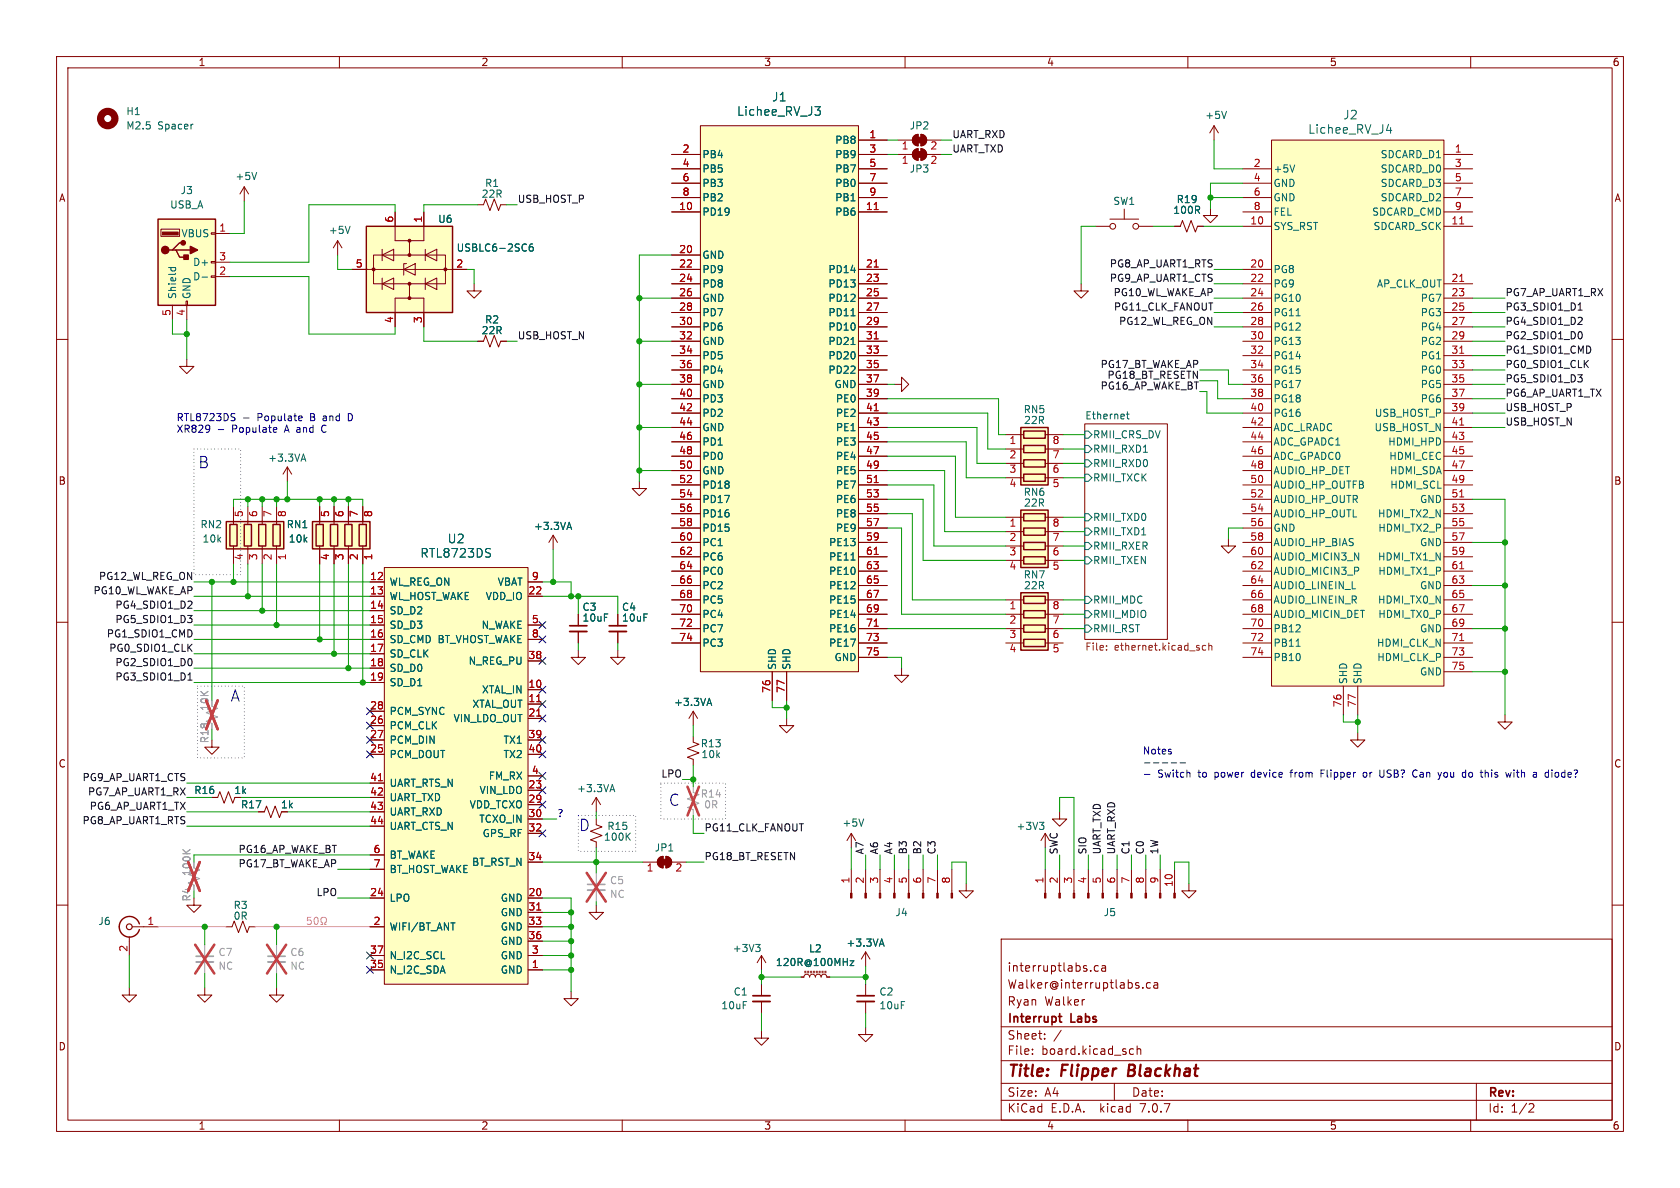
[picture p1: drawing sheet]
<svg xmlns="http://www.w3.org/2000/svg" width="297mm" height="210mm" viewBox="0 0 297 210" stroke-linecap="round" stroke-linejoin="round" font-family="sans-serif">
<defs><g id="words">
<g font-size="2.8" fill="#0000c2">
<text x="34.9" y="82.9">B</text>
<text x="40.6" y="124.2">A</text>
<text x="118.1" y="142.6">C</text>
<text x="102.2" y="147.1">D</text>
</g>
<g font-size="2.8" fill="#840000">
<text x="178" y="190.9">Title:</text>
<text x="187.7" y="190.9">Flipper</text>
<text x="200.3" y="190.9">Blackhat</text>
</g>
<g font-size="2.1" fill="#006464">
<text x="130.2" y="20.7">Lichee_RV_J3</text>
<text x="136.4" y="18.1">J1</text>
<text x="231.2" y="23.9">Lichee_RV_J4</text>
<text x="237.4" y="21.3">J2</text>
<text x="74.2" y="98.8">RTL8723DS</text>
<text x="79" y="96.2">U2</text>
</g>
<g font-size="2.1" fill="#840000">
<text x="178" y="172">interruptlabs.ca</text>
<text x="178" y="178">Ryan</text>
<text x="178" y="175">Walker@interruptlabs.ca</text>
<text x="184.7" y="178">Walker</text>
<text x="178" y="184">Sheet:</text>
<text x="178" y="181.2">Interrupt</text>
<text x="189.4" y="181.2">Labs</text>
<text x="178" y="186.7">File:</text>
<text x="184.1" y="186.7">board.kicad_sch</text>
<text x="178" y="196.9">KiCad</text>
<text x="178" y="194.1">Size:</text>
<text x="184.7" y="194.1">A4</text>
<text x="185.7" y="196.9">E.D.A.</text>
<text x="194.6" y="196.9">kicad</text>
<text x="200" y="194.1">Date:</text>
<text x="201.8" y="196.9">7.0.7</text>
<text x="263" y="194.3">Rev:</text>
<text x="263" y="196.9">Id:</text>
<text x="267.1" y="196.9">1/2</text>
</g>
<g font-size="1.8" fill="#840000">
<text x="35" y="11.9">1</text>
<text x="85" y="11.9">2</text>
<text x="135" y="11.9">3</text>
<text x="185" y="11.9">4</text>
<text x="235" y="11.9">5</text>
<text x="285" y="11.9">6</text>
<text x="10.3" y="35.9">A</text>
<text x="285.3" y="35.9">A</text>
<text x="10.3" y="85.9">B</text>
<text x="285.3" y="85.9">B</text>
<text x="10.3" y="135.9">C</text>
<text x="285.3" y="135.9">C</text>
<text x="41.3" y="140.6">1k</text>
<text x="49.6" y="143.1">1k</text>
<text x="10.3" y="185.9">D</text>
<text x="285.3" y="185.9">D</text>
<text x="35" y="199.9">1</text>
<text x="85" y="199.9">2</text>
<text x="135" y="199.9">3</text>
<text x="185" y="199.9">4</text>
<text x="235" y="199.9">5</text>
<text x="285" y="199.9">6</text>
</g>
<g font-size="1.8" fill="#006464">
<text x="22.2" y="23.1">M2.5</text>
<text x="22.2" y="20.5">H1</text>
<text x="27.9" y="23.1">Spacer</text>
<text x="160.7" y="23.1">JP2</text>
<text x="213" y="21.2">+5V</text>
<text x="124.1" y="28.2">PB4</text>
<text x="147.6" y="25.6">PB8</text>
<text x="147.6" y="28.2">PB9</text>
<text x="164.4" y="29.3">2</text>
<text x="244" y="28.2">SDCARD_D1</text>
<text x="31.8" y="34.5">J3</text>
<text x="41.5" y="32">+5V</text>
<text x="85" y="35.2">22R</text>
<text x="85.7" y="33.2">R1</text>
<text x="124.1" y="30.7">PB5</text>
<text x="124.1" y="33.2">PB3</text>
<text x="124.1" y="35.8">PB2</text>
<text x="147.6" y="30.7">PB7</text>
<text x="147.6" y="33.2">PB0</text>
<text x="147.6" y="35.8">PB1</text>
<text x="160.7" y="30.7">JP3</text>
<text x="225" y="30.7">+5V</text>
<text x="225" y="33.2">GND</text>
<text x="225" y="35.8">GND</text>
<text x="244" y="30.7">SDCARD_D0</text>
<text x="244" y="33.2">SDCARD_D3</text>
<text x="244" y="35.8">SDCARD_D2</text>
<text x="30" y="37.1">USB_A</text>
<text x="58" y="41.6">+5V</text>
<text x="77.4" y="39.6">U6</text>
<text x="124.1" y="38.3">PD19</text>
<text x="147.6" y="38.3">PB6</text>
<text x="196.7" y="36.4">SW1</text>
<text x="207.3" y="38">100R</text>
<text x="207.9" y="36.1">R19</text>
<text x="225" y="40.9">SYS_RST</text>
<text x="225" y="38.3">FEL</text>
<text x="242.5" y="38.3">SDCARD_CMD</text>
<text x="242.7" y="40.9">SDCARD_SCK</text>
<text x="32" y="42.1">VBUS</text>
<text x="34" y="47.2">D+</text>
<text x="80.6" y="44.7">USBLC6-2SC6</text>
<text x="124.1" y="45.9">GND</text>
<text x="31.3" y="53" transform="rotate(-90 31.3 53)">Shield</text>
<text x="33.9" y="53" transform="rotate(-90 33.9 53)">GND</text>
<text x="34" y="49.8">D-</text>
<text x="124.1" y="48.5">PD9</text>
<text x="124.1" y="51">PD8</text>
<text x="124.1" y="53.6">GND</text>
<text x="146.3" y="48.5">PD14</text>
<text x="146.3" y="51">PD13</text>
<text x="146.3" y="53.6">PD12</text>
<text x="225" y="48.5">PG8</text>
<text x="225" y="51">PG9</text>
<text x="225" y="53.6">PG10</text>
<text x="243.3" y="51">AP_CLK_OUT</text>
<text x="251.1" y="53.6">PG7</text>
<text x="85" y="59.3">22R</text>
<text x="85.7" y="57.4">R2</text>
<text x="124.1" y="56.1">PD7</text>
<text x="124.1" y="58.6">PD6</text>
<text x="146.3" y="56.1">PD11</text>
<text x="146.3" y="58.6">PD10</text>
<text x="225" y="56.1">PG11</text>
<text x="225" y="58.6">PG12</text>
<text x="251.1" y="56.1">PG3</text>
<text x="251.1" y="58.6">PG4</text>
<text x="124.1" y="61.2">GND</text>
<text x="124.1" y="63.7">PD5</text>
<text x="146.3" y="61.2">PD21</text>
<text x="146.3" y="63.7">PD20</text>
<text x="225" y="61.2">PG13</text>
<text x="225" y="63.7">PG14</text>
<text x="251.1" y="61.2">PG2</text>
<text x="251.1" y="63.7">PG1</text>
<text x="124.1" y="66.3">PD4</text>
<text x="124.1" y="68.8">GND</text>
<text x="124.1" y="71.3">PD3</text>
<text x="146.3" y="66.3">PD22</text>
<text x="147.4" y="68.8">GND</text>
<text x="147.7" y="71.3">PE0</text>
<text x="225" y="66.3">PG15</text>
<text x="225" y="68.8">PG17</text>
<text x="225" y="71.3">PG18</text>
<text x="251.1" y="66.3">PG0</text>
<text x="251.1" y="68.8">PG5</text>
<text x="251.1" y="71.3">PG6</text>
<text x="124.1" y="73.9">PD2</text>
<text x="124.1" y="76.4">GND</text>
<text x="147.7" y="73.9">PE2</text>
<text x="147.7" y="76.4">PE1</text>
<text x="180.9" y="73.3">RN5</text>
<text x="180.9" y="75.2">22R</text>
<text x="191.8" y="74.2">Ethernet</text>
<text x="193.1" y="77.7">RMII_CRS_DV</text>
<text x="225" y="73.9">PG16</text>
<text x="225" y="76.4">ADC_LRADC</text>
<text x="242.9" y="76.4">USB_HOST_N</text>
<text x="243" y="73.9">USB_HOST_P</text>
<text x="47.3" y="81.8">+3.3VA</text>
<text x="124.1" y="79">PD1</text>
<text x="124.1" y="81.5">PD0</text>
<text x="147.7" y="79">PE3</text>
<text x="147.7" y="81.5">PE4</text>
<text x="193.1" y="80.2">RMII_RXD1</text>
<text x="193.1" y="82.8">RMII_RXD0</text>
<text x="225" y="79">ADC_GPADC1</text>
<text x="225" y="81.5">ADC_GPADC0</text>
<text x="245.3" y="79">HDMI_HPD</text>
<text x="245.5" y="81.5">HDMI_CEC</text>
<text x="124.1" y="84">GND</text>
<text x="124.1" y="86.6">PD18</text>
<text x="124.1" y="89.1">PD17</text>
<text x="147.7" y="84">PE5</text>
<text x="147.7" y="86.6">PE7</text>
<text x="147.7" y="89.1">PE6</text>
<text x="180.9" y="87.9">RN6</text>
<text x="180.9" y="89.8">22R</text>
<text x="193.1" y="85.3">RMII_TXCK</text>
<text x="225" y="84">AUDIO_HP_DET</text>
<text x="225" y="86.6">AUDIO_HP_OUTFB</text>
<text x="225" y="89.1">AUDIO_HP_OUTR</text>
<text x="245.6" y="84">HDMI_SDA</text>
<text x="245.7" y="86.6">HDMI_SCL</text>
<text x="250.9" y="89.1">GND</text>
<text x="35.3" y="93.6">RN2</text>
<text x="50.6" y="93.6">RN1</text>
<text x="50.9" y="91.5" transform="rotate(-90 50.9 91.5)">8</text>
<text x="94.3" y="93.9">+3.3VA</text>
<text x="124.1" y="91.7">PD16</text>
<text x="124.1" y="94.2">PD15</text>
<text x="147.7" y="91.7">PE8</text>
<text x="147.7" y="94.2">PE9</text>
<text x="193.1" y="94.8">RMII_TXD1</text>
<text x="193.1" y="92.3">RMII_TXD0</text>
<text x="225" y="91.7">AUDIO_HP_OUTL</text>
<text x="225" y="94.2">GND</text>
<text x="243.5" y="91.7">HDMI_TX2_N</text>
<text x="243.6" y="94.2">HDMI_TX2_P</text>
<text x="35.7" y="96.1">10k</text>
<text x="51" y="96.1">10k</text>
<text x="124.1" y="96.7">PC1</text>
<text x="124.1" y="99.3">PC6</text>
<text x="124.1" y="101.8">PC0</text>
<text x="146.5" y="96.7">PE13</text>
<text x="146.5" y="99.3">PE11</text>
<text x="146.5" y="101.8">PE10</text>
<text x="193.1" y="97.4">RMII_RXER</text>
<text x="193.1" y="99.9">RMII_TXEN</text>
<text x="225" y="96.7">AUDIO_HP_BIAS</text>
<text x="225" y="99.3">AUDIO_MICIN3_N</text>
<text x="225" y="101.8">AUDIO_MICIN3_P</text>
<text x="243.5" y="99.3">HDMI_TX1_N</text>
<text x="243.6" y="101.8">HDMI_TX1_P</text>
<text x="250.9" y="96.7">GND</text>
<text x="68.8" y="103.7">WL_REG_ON</text>
<text x="68.8" y="106.3">WL_HOST_WAKE</text>
<text x="85.8" y="106.3">VDD_IO</text>
<text x="87.9" y="103.7">VBAT</text>
<text x="124.1" y="104.4">PC2</text>
<text x="124.1" y="106.9">PC5</text>
<text x="146.5" y="104.4">PE12</text>
<text x="146.5" y="106.9">PE15</text>
<text x="180.9" y="102.5">RN7</text>
<text x="180.9" y="104.4">22R</text>
<text x="193.1" y="106.9">RMII_MDC</text>
<text x="225" y="104.4">AUDIO_LINEIN_L</text>
<text x="225" y="106.9">AUDIO_LINEIN_R</text>
<text x="243.5" y="106.9">HDMI_TX0_N</text>
<text x="250.9" y="104.4">GND</text>
<text x="68.8" y="108.8">SD_D2</text>
<text x="68.8" y="111.4">SD_D3</text>
<text x="68.8" y="113.9">SD_CMD BT_VHOST_WAKE</text>
<text x="85" y="111.4">N_WAKE</text>
<text x="102.9" y="108.2">C3</text>
<text x="102.9" y="110.1">10uF</text>
<text x="109.9" y="108.2">C4</text>
<text x="109.9" y="110.1">10uF</text>
<text x="124.1" y="109.4">PC4</text>
<text x="124.1" y="112">PC7</text>
<text x="146.5" y="109.4">PE14</text>
<text x="146.5" y="112">PE16</text>
<text x="193.1" y="109.4">RMII_MDIO</text>
<text x="193.1" y="112">RMII_RST</text>
<text x="225" y="109.4">AUDIO_MICIN_DET</text>
<text x="225" y="112">PB12</text>
<text x="243.6" y="109.4">HDMI_TX0_P</text>
<text x="250.9" y="112">GND</text>
<text x="68.8" y="116.4">SD_CLK</text>
<text x="68.8" y="119">SD_D0</text>
<text x="82.7" y="117.7">N_REG_PU</text>
<text x="124.1" y="114.5">PC3</text>
<text x="137.4" y="118.5" transform="rotate(-90 137.4 118.5)">SHD</text>
<text x="139.9" y="118.5" transform="rotate(-90 139.9 118.5)">SHD</text>
<text x="146.5" y="114.5">PE17</text>
<text x="147.4" y="117.1">GND</text>
<text x="225" y="114.5">PB11</text>
<text x="225" y="117.1">PB10</text>
<text x="243.3" y="114.5">HDMI_CLK_N</text>
<text x="243.4" y="117.1">HDMI_CLK_P</text>
<text x="250.9" y="119.6">GND</text>
<text x="68.8" y="121.5">SD_D1</text>
<text x="83.4" y="125.3">XTAL_OUT</text>
<text x="85.1" y="122.8">XTAL_IN</text>
<text x="119.1" y="125">+3.3VA</text>
<text x="238.4" y="121" transform="rotate(-90 238.4 121)">SHD</text>
<text x="240.9" y="121" transform="rotate(-90 240.9 121)">SHD</text>
<text x="68.8" y="129.1">PCM_CLK</text>
<text x="68.8" y="131.7">PCM_DIN</text>
<text x="68.8" y="126.6">PCM_SYNC</text>
<text x="80.1" y="127.9">VIN_LDO_OUT</text>
<text x="88.9" y="131.7">TX1</text>
<text x="68.8" y="134.2">PCM_DOUT</text>
<text x="88.9" y="134.2">TX2</text>
<text x="123.8" y="132.3">R13</text>
<text x="123.9" y="134.2">10k</text>
<text x="34.2" y="140.6">R16</text>
<text x="42.5" y="143.1">R17</text>
<text x="68.8" y="139.3">UART_RTS_N</text>
<text x="68.8" y="141.8">UART_TXD</text>
<text x="82.9" y="143.1">VDD_TCXO</text>
<text x="84.7" y="140.6">VIN_LDO</text>
<text x="86.3" y="138">FM_RX</text>
<text x="101.9" y="140.2">+3.3VA</text>
<text x="68.8" y="144.4">UART_RXD</text>
<text x="68.8" y="146.9">UART_CTS_N</text>
<text x="84.6" y="145.6">TCXO_IN</text>
<text x="85.2" y="148.2">GPS_RF</text>
<text x="106.7" y="148.8">100K</text>
<text x="107.3" y="146.9">R15</text>
<text x="148.8" y="146.3">+5V</text>
<text x="179.6" y="146.9">+3V3</text>
<text x="68.8" y="152">BT_WAKE</text>
<text x="68.8" y="154.5">BT_HOST_WAKE</text>
<text x="83.4" y="153.3">BT_RST_N</text>
<text x="115.6" y="150.7">JP1</text>
<text x="41.2" y="160.9">R3</text>
<text x="68.8" y="159.6">LPO</text>
<text x="88.4" y="159.6">GND</text>
<text x="17.3" y="163.7">J6</text>
<text x="41.2" y="162.8">0R</text>
<text x="68.8" y="164.7">WIFI/BT_ANT</text>
<text x="88.4" y="162.2">GND</text>
<text x="88.4" y="164.7">GND</text>
<text x="88.4" y="167.2">GND</text>
<text x="149.5" y="167.5">+3.3VA</text>
<text x="158.2" y="162.2">J4</text>
<text x="195" y="162.2">J5</text>
<text x="68.8" y="172.3">N_I2C_SDA</text>
<text x="68.8" y="169.8">N_I2C_SCL</text>
<text x="88.4" y="172.3">GND</text>
<text x="88.4" y="169.8">GND</text>
<text x="129.4" y="168.5">+3V3</text>
<text x="137.1" y="171">120R@100MHz</text>
<text x="142.9" y="168.6">L2</text>
<text x="127.4" y="178.6">10uF</text>
<text x="129.6" y="176.2">C1</text>
<text x="155.4" y="176.2">C2</text>
<text x="155.4" y="178.6">10uF</text>
</g>
<g font-size="1.8" fill="#a90000">
<text x="120.6" y="27.1">2</text>
<text x="120.6" y="29.6">4</text>
<text x="153.6" y="24.5">1</text>
<text x="153.6" y="27.1">3</text>
<text x="153.6" y="29.6">5</text>
<text x="159.3" y="26.7">1</text>
<text x="159.3" y="29.3">1</text>
<text x="164.4" y="26.7">2</text>
<text x="221.5" y="29.6">2</text>
<text x="257.1" y="27.1">1</text>
<text x="257.1" y="29.6">3</text>
<text x="120.6" y="32.1">6</text>
<text x="120.6" y="34.7">8</text>
<text x="153.6" y="32.1">7</text>
<text x="153.6" y="34.7">9</text>
<text x="221.5" y="32.1">4</text>
<text x="221.5" y="34.7">6</text>
<text x="257.1" y="32.1">5</text>
<text x="257.1" y="34.7">7</text>
<text x="38.7" y="41">1</text>
<text x="69.6" y="39.4" transform="rotate(-90 69.6 39.4)">6</text>
<text x="74.7" y="39.4" transform="rotate(-90 74.7 39.4)">1</text>
<text x="120" y="37.2">10</text>
<text x="153" y="37.2">11</text>
<text x="220.9" y="39.8">10</text>
<text x="221.5" y="37.2">8</text>
<text x="256.5" y="39.8">11</text>
<text x="257.1" y="37.2">9</text>
<text x="38.7" y="46.1">3</text>
<text x="62.8" y="47.4">5</text>
<text x="80.6" y="47.4">2</text>
<text x="120" y="44.8">20</text>
<text x="120" y="47.4">22</text>
<text x="153" y="47.4">21</text>
<text x="220.9" y="47.4">20</text>
<text x="38.7" y="48.6">2</text>
<text x="120" y="49.9">24</text>
<text x="120" y="52.5">26</text>
<text x="153" y="49.9">23</text>
<text x="153" y="52.5">25</text>
<text x="220.9" y="49.9">22</text>
<text x="220.9" y="52.5">24</text>
<text x="256.5" y="49.9">21</text>
<text x="256.5" y="52.5">23</text>
<text x="30.2" y="56" transform="rotate(-90 30.2 56)">5</text>
<text x="32.8" y="56" transform="rotate(-90 32.8 56)">4</text>
<text x="69.6" y="57.2" transform="rotate(-90 69.6 57.2)">4</text>
<text x="74.7" y="57.2" transform="rotate(-90 74.7 57.2)">3</text>
<text x="120" y="55">28</text>
<text x="120" y="57.5">30</text>
<text x="153" y="55">27</text>
<text x="153" y="57.5">29</text>
<text x="220.9" y="55">26</text>
<text x="220.9" y="57.5">28</text>
<text x="256.5" y="55">25</text>
<text x="256.5" y="57.5">27</text>
<text x="120" y="60.1">32</text>
<text x="120" y="62.6">34</text>
<text x="120" y="65.2">36</text>
<text x="153" y="60.1">31</text>
<text x="153" y="62.6">33</text>
<text x="153" y="65.2">35</text>
<text x="220.9" y="60.1">30</text>
<text x="220.9" y="62.6">32</text>
<text x="220.9" y="65.2">34</text>
<text x="256.5" y="60.1">29</text>
<text x="256.5" y="62.6">31</text>
<text x="256.5" y="65.2">33</text>
<text x="120" y="67.7">38</text>
<text x="120" y="70.2">40</text>
<text x="153" y="67.7">37</text>
<text x="153" y="70.2">39</text>
<text x="220.9" y="67.7">36</text>
<text x="220.9" y="70.2">38</text>
<text x="256.5" y="67.7">35</text>
<text x="256.5" y="70.2">37</text>
<text x="120" y="72.8">42</text>
<text x="120" y="75.3">44</text>
<text x="120" y="77.9">46</text>
<text x="153" y="72.8">41</text>
<text x="153" y="75.3">43</text>
<text x="153" y="77.9">45</text>
<text x="220.9" y="72.8">40</text>
<text x="220.9" y="75.3">42</text>
<text x="220.9" y="77.9">44</text>
<text x="256.5" y="72.8">39</text>
<text x="256.5" y="75.3">41</text>
<text x="256.5" y="77.9">43</text>
<text x="120" y="80.4">48</text>
<text x="120" y="82.9">50</text>
<text x="153" y="80.4">47</text>
<text x="153" y="82.9">49</text>
<text x="178.4" y="78.8">1</text>
<text x="178.4" y="81.4">2</text>
<text x="178.4" y="83.9">3</text>
<text x="186" y="83.9">6</text>
<text x="186" y="81.4">7</text>
<text x="186" y="78.8">8</text>
<text x="220.9" y="80.4">46</text>
<text x="220.9" y="82.9">48</text>
<text x="256.5" y="80.4">45</text>
<text x="256.5" y="82.9">47</text>
<text x="120" y="85.5">52</text>
<text x="120" y="88">54</text>
<text x="153" y="85.5">51</text>
<text x="153" y="88">53</text>
<text x="178.4" y="86.4">4</text>
<text x="186" y="86.4">5</text>
<text x="220.9" y="85.5">50</text>
<text x="220.9" y="88">52</text>
<text x="256.5" y="85.5">49</text>
<text x="256.5" y="88">51</text>
<text x="43.3" y="91.5" transform="rotate(-90 43.3 91.5)">5</text>
<text x="45.8" y="91.5" transform="rotate(-90 45.8 91.5)">6</text>
<text x="48.3" y="91.5" transform="rotate(-90 48.3 91.5)">7</text>
<text x="58.5" y="91.5" transform="rotate(-90 58.5 91.5)">5</text>
<text x="61" y="91.5" transform="rotate(-90 61 91.5)">6</text>
<text x="63.6" y="91.5" transform="rotate(-90 63.6 91.5)">7</text>
<text x="66.1" y="91.5" transform="rotate(-90 66.1 91.5)">8</text>
<text x="120" y="90.6">56</text>
<text x="120" y="93.1">58</text>
<text x="120" y="95.6">60</text>
<text x="153" y="90.6">55</text>
<text x="153" y="93.1">57</text>
<text x="153" y="95.6">59</text>
<text x="178.4" y="93.4">1</text>
<text x="178.4" y="96">2</text>
<text x="186" y="96">7</text>
<text x="186" y="93.4">8</text>
<text x="220.9" y="90.6">54</text>
<text x="220.9" y="93.1">56</text>
<text x="220.9" y="95.6">58</text>
<text x="256.5" y="90.6">53</text>
<text x="256.5" y="93.1">55</text>
<text x="256.5" y="95.6">57</text>
<text x="43.3" y="99.1" transform="rotate(-90 43.3 99.1)">4</text>
<text x="45.8" y="99.1" transform="rotate(-90 45.8 99.1)">3</text>
<text x="48.3" y="99.1" transform="rotate(-90 48.3 99.1)">2</text>
<text x="50.9" y="99.1" transform="rotate(-90 50.9 99.1)">1</text>
<text x="58.5" y="99.1" transform="rotate(-90 58.5 99.1)">4</text>
<text x="61" y="99.1" transform="rotate(-90 61 99.1)">3</text>
<text x="63.6" y="99.1" transform="rotate(-90 63.6 99.1)">2</text>
<text x="66.1" y="99.1" transform="rotate(-90 66.1 99.1)">1</text>
<text x="120" y="98.2">62</text>
<text x="120" y="100.7">64</text>
<text x="153" y="98.2">61</text>
<text x="153" y="100.7">63</text>
<text x="178.4" y="98.5">3</text>
<text x="178.4" y="101">4</text>
<text x="186" y="101">5</text>
<text x="186" y="98.5">6</text>
<text x="220.9" y="98.2">60</text>
<text x="220.9" y="100.7">62</text>
<text x="256.5" y="98.2">59</text>
<text x="256.5" y="100.7">61</text>
<text x="65.3" y="102.6">12</text>
<text x="65.3" y="105.2">13</text>
<text x="65.3" y="107.7">14</text>
<text x="93.3" y="105.2">22</text>
<text x="93.9" y="102.6">9</text>
<text x="120" y="103.3">66</text>
<text x="120" y="105.8">68</text>
<text x="153" y="103.3">65</text>
<text x="153" y="105.8">67</text>
<text x="220.9" y="103.3">64</text>
<text x="220.9" y="105.8">66</text>
<text x="256.5" y="103.3">63</text>
<text x="256.5" y="105.8">65</text>
<text x="65.3" y="110.2">15</text>
<text x="65.3" y="112.8">16</text>
<text x="93.9" y="110.2">5</text>
<text x="93.9" y="112.8">8</text>
<text x="120" y="108.3">70</text>
<text x="120" y="110.9">72</text>
<text x="120" y="113.4">74</text>
<text x="153" y="108.3">69</text>
<text x="153" y="110.9">71</text>
<text x="153" y="113.4">73</text>
<text x="178.4" y="108">1</text>
<text x="178.4" y="110.6">2</text>
<text x="178.4" y="113.1">3</text>
<text x="186" y="113.1">6</text>
<text x="186" y="110.6">7</text>
<text x="186" y="108">8</text>
<text x="220.9" y="108.3">68</text>
<text x="220.9" y="110.9">70</text>
<text x="220.9" y="113.4">72</text>
<text x="256.5" y="108.3">67</text>
<text x="256.5" y="110.9">69</text>
<text x="256.5" y="113.4">71</text>
<text x="65.3" y="115.3">17</text>
<text x="65.3" y="117.9">18</text>
<text x="93.3" y="116.6">38</text>
<text x="153" y="116">75</text>
<text x="178.4" y="115.6">4</text>
<text x="186" y="115.6">5</text>
<text x="220.9" y="116">74</text>
<text x="256.5" y="116">73</text>
<text x="256.5" y="118.5">75</text>
<text x="65.3" y="120.4">19</text>
<text x="65.3" y="125.5">28</text>
<text x="93.3" y="121.7">10</text>
<text x="93.3" y="124.2">11</text>
<text x="136.3" y="122.6" transform="rotate(-90 136.3 122.6)">76</text>
<text x="138.8" y="122.6" transform="rotate(-90 138.8 122.6)">77</text>
<text x="237.2" y="125.1" transform="rotate(-90 237.2 125.1)">76</text>
<text x="239.8" y="125.1" transform="rotate(-90 239.8 125.1)">77</text>
<text x="65.3" y="128">26</text>
<text x="65.3" y="130.6">27</text>
<text x="93.3" y="126.7">21</text>
<text x="93.3" y="130.6">39</text>
<text x="65.3" y="133.1">25</text>
<text x="93.3" y="133.1">40</text>
<text x="93.9" y="136.9">4</text>
<text x="65.3" y="138.2">41</text>
<text x="65.3" y="140.7">42</text>
<text x="65.3" y="143.3">43</text>
<text x="93.3" y="139.4">23</text>
<text x="93.3" y="142">29</text>
<text x="65.3" y="145.8">44</text>
<text x="93.3" y="144.5">30</text>
<text x="93.3" y="147.1">32</text>
<text x="65.9" y="150.9">6</text>
<text x="65.9" y="153.4">7</text>
<text x="93.3" y="152.1">34</text>
<text x="114.2" y="154.4">1</text>
<text x="119.3" y="154.4">2</text>
<text x="65.3" y="158.5">24</text>
<text x="93.3" y="158.5">20</text>
<text x="93.3" y="161">31</text>
<text x="150.2" y="156.3" transform="rotate(-90 150.2 156.3)">1</text>
<text x="152.8" y="156.3" transform="rotate(-90 152.8 156.3)">2</text>
<text x="155.3" y="156.3" transform="rotate(-90 155.3 156.3)">3</text>
<text x="157.9" y="156.3" transform="rotate(-90 157.9 156.3)">4</text>
<text x="160.4" y="156.3" transform="rotate(-90 160.4 156.3)">5</text>
<text x="162.9" y="156.3" transform="rotate(-90 162.9 156.3)">6</text>
<text x="165.5" y="156.3" transform="rotate(-90 165.5 156.3)">7</text>
<text x="168" y="156.3" transform="rotate(-90 168 156.3)">8</text>
<text x="184.5" y="156.3" transform="rotate(-90 184.5 156.3)">1</text>
<text x="187.1" y="156.3" transform="rotate(-90 187.1 156.3)">2</text>
<text x="189.6" y="156.3" transform="rotate(-90 189.6 156.3)">3</text>
<text x="192.2" y="156.3" transform="rotate(-90 192.2 156.3)">4</text>
<text x="194.7" y="156.3" transform="rotate(-90 194.7 156.3)">5</text>
<text x="197.2" y="156.3" transform="rotate(-90 197.2 156.3)">6</text>
<text x="199.8" y="156.3" transform="rotate(-90 199.8 156.3)">7</text>
<text x="202.3" y="156.3" transform="rotate(-90 202.3 156.3)">8</text>
<text x="204.9" y="156.3" transform="rotate(-90 204.9 156.3)">9</text>
<text x="207.4" y="156.9" transform="rotate(-90 207.4 156.9)">10</text>
<text x="26" y="163.6">1</text>
<text x="65.9" y="163.6">2</text>
<text x="93.3" y="163.6">33</text>
<text x="93.3" y="166.1">36</text>
<text x="22.6" y="168.3" transform="rotate(-90 22.6 168.3)">2</text>
<text x="65.3" y="171.2">35</text>
<text x="65.3" y="168.7">37</text>
<text x="93.9" y="171.2">1</text>
<text x="93.9" y="168.7">3</text>
</g>
<g font-size="1.8" fill="#0f0f0f">
<text x="168.3" y="27">UART_TXD</text>
<text x="168.3" y="24.5">UART_RXD</text>
<text x="91.4" y="35.9">USB_HOST_P</text>
<text x="196.1" y="47.4">PG8_AP_UART1_RTS</text>
<text x="196.1" y="49.9">PG9_AP_UART1_CTS</text>
<text x="196.8" y="52.4">PG10_WL_WAKE_AP</text>
<text x="266.1" y="52.4">PG7_AP_UART1_RX</text>
<text x="196.8" y="55">PG11_CLK_FANOUT</text>
<text x="197.7" y="57.5">PG12_WL_REG_ON</text>
<text x="266.1" y="57.5">PG4_SDIO1_D2</text>
<text x="266.1" y="55">PG3_SDIO1_D1</text>
<text x="91.4" y="60.1">USB_HOST_N</text>
<text x="194.5" y="65.1">PG17_BT_WAKE_AP</text>
<text x="266.1" y="60.1">PG2_SDIO1_D0</text>
<text x="266.1" y="62.6">PG1_SDIO1_CMD</text>
<text x="266.1" y="65.1">PG0_SDIO1_CLK</text>
<text x="194.5" y="69">PG16_AP_WAKE_BT</text>
<text x="195.7" y="67">PG18_BT_RESETN</text>
<text x="266.1" y="67.7">PG5_SDIO1_D3</text>
<text x="266.1" y="70.2">PG6_AP_UART1_TX</text>
<text x="266.1" y="72.8">USB_HOST_P</text>
<text x="266.1" y="75.3">USB_HOST_N</text>
<text x="16.4" y="105.1">PG10_WL_WAKE_AP</text>
<text x="17.4" y="102.6">PG12_WL_REG_ON</text>
<text x="20.3" y="107.7">PG4_SDIO1_D2</text>
<text x="18.8" y="112.8">PG1_SDIO1_CMD</text>
<text x="20.3" y="110.2">PG5_SDIO1_D3</text>
<text x="19.2" y="115.3">PG0_SDIO1_CLK</text>
<text x="20.3" y="117.8">PG2_SDIO1_D0</text>
<text x="20.3" y="120.4">PG3_SDIO1_D1</text>
<text x="116.8" y="137.5">LPO</text>
<text x="14.5" y="138.2">PG9_AP_UART1_CTS</text>
<text x="15.5" y="140.7">PG7_AP_UART1_RX</text>
<text x="15.8" y="143.2">PG6_AP_UART1_TX</text>
<text x="14.5" y="145.8">PG8_AP_UART1_RTS</text>
<text x="124.5" y="147.1">PG11_CLK_FANOUT</text>
<text x="42.1" y="150.9">PG16_AP_WAKE_BT</text>
<text x="42.1" y="153.4">PG17_BT_WAKE_AP</text>
<text x="124.5" y="152.1">PG18_BT_RESETN</text>
<text x="152.8" y="151.1" transform="rotate(-90 152.8 151.1)">A7</text>
<text x="155.3" y="151.1" transform="rotate(-90 155.3 151.1)">A6</text>
<text x="157.9" y="151.1" transform="rotate(-90 157.9 151.1)">A4</text>
<text x="160.4" y="151.1" transform="rotate(-90 160.4 151.1)">B3</text>
<text x="162.9" y="151.1" transform="rotate(-90 162.9 151.1)">B2</text>
<text x="165.5" y="151.1" transform="rotate(-90 165.5 151.1)">C3</text>
<text x="187.1" y="151.1" transform="rotate(-90 187.1 151.1)">SWC</text>
<text x="192.1" y="151.1" transform="rotate(-90 192.1 151.1)">SIO</text>
<text x="194.7" y="151.1" transform="rotate(-90 194.7 151.1)">UART_TXD</text>
<text x="197.2" y="151.1" transform="rotate(-90 197.2 151.1)">UART_RXD</text>
<text x="199.8" y="151.1" transform="rotate(-90 199.8 151.1)">C1</text>
<text x="202.3" y="151.1" transform="rotate(-90 202.3 151.1)">C0</text>
<text x="204.8" y="151.1" transform="rotate(-90 204.8 151.1)">1W</text>
<text x="55.9" y="158.5">LPO</text>
</g>
<g font-size="1.8" fill="#0000c2">
<text x="31.1" y="74.5">RTL8723DS</text>
<text x="31.1" y="76.6">XR829</text>
<text x="41.1" y="76.6">Populate</text>
<text x="45.6" y="74.5">Populate</text>
<text x="50.7" y="76.6">A and</text>
<text x="55.1" y="74.5">B</text>
<text x="57.5" y="76.6">C</text>
<text x="57.6" y="74.5">and</text>
<text x="62.2" y="74.5">D</text>
<text x="201.9" y="133.5">Notes</text>
<text x="204.7" y="137.5">Switch</text>
<text x="212" y="137.5">to</text>
<text x="215" y="137.5">power</text>
<text x="221.7" y="137.5">device</text>
<text x="228.8" y="137.5">from</text>
<text x="234.4" y="137.5">Flipper</text>
<text x="242.1" y="137.5">or</text>
<text x="245.2" y="137.5">USB?</text>
<text x="251.2" y="137.5">Can</text>
<text x="256" y="137.5">you</text>
<text x="260.4" y="137.5">do</text>
<text x="263.9" y="137.5">this</text>
<text x="268.6" y="137.5">with</text>
<text x="273.5" y="137.5">a</text>
<text x="275.9" y="137.5">diode?</text>
<text x="98.4" y="144.5">?</text>
</g>
<g font-size="1.8" fill="#725600">
<text x="191.8" y="115.3">File:</text>
<text x="197" y="115.3">ethernet.kicad_sch</text>
</g>
<g font-size="1.8" fill="#a1a1a1">
<text x="37.1" y="125.8" transform="rotate(-90 37.1 125.8)">10K</text>
<text x="37.1" y="131.5" transform="rotate(-90 37.1 131.5)">R18</text>
<text x="33.9" y="155" transform="rotate(-90 33.9 155)">100K</text>
</g>
<g font-size="1.8" fill="#989898">
<text x="123.8" y="141.2">R14</text>
<text x="124.4" y="143.1">0R</text>
<text x="33.9" y="159.5" transform="rotate(-90 33.9 159.5)">R4</text>
<text x="107.7" y="156.5">C5</text>
<text x="107.7" y="158.9">NC</text>
<text x="38.5" y="169.2">C7</text>
<text x="38.5" y="171.6">NC</text>
<text x="51.2" y="169.2">C6</text>
<text x="51.2" y="171.6">NC</text>
</g>
</g></defs>
<g fill="none" stroke="#840000" stroke-width=".18">
<path d="M10 10h277v190h-277zM12 12h273v186h-273zM60 10v2M110 10v2M160 10v2M210 10v2M260 10v2M43.2 33l-.8 1.3M43.2 33v2.6M43.2 33l.7 1.3M69.8 37.5v5h2.6v2.6M74.9 37.5v5h-2.5"/>
<path d="M84.5 36.2h1l.4-1 .7 2 .8-2 .7 2 .4-1h1M118.7 37.5h5.1M118.7 27.3h5.1M118.7 29.8h5.1M118.7 32.4h5.1M118.7 34.9h5.1M123.8 22.2h28v96.5h-28zM151.8 24.8h5M151.8 37.5h5M151.8 27.3h5M151.8 29.8h5M151.8 32.4h5"/>
<path d="M151.8 34.9h5M158.7 24.8h2.6M158.7 27.3h2.6M161.6 24l.7-.3v2.1a1.02 1.02 0 0 1-.9-.7 1.02 1.02 0 0 1 .2-1.1zM161.6 26.6l.7-.3v2a1.02 1.02 0 0 1-.9-.6 1.02 1.02 0 0 1 .2-1.1zM162.8 23.7a1.02 1.02 0 0 1 1 1.1 1.02 1.02 0 0 1-1 1zM162.8 26.3a1.02 1.02 0 0 1 1 1 1.02 1.02 0 0 1-1 1zM163.8 24.8h2.6M163.8 27.3h2.6M196.2 38.7h5.1M198.8 37v1.7M214 36.8v1.3h-1.3l1.3 1.3 1.3-1.3h-1.3"/>
<path d="M214.6 22.2l-.7 1.3M214.6 22.2v2.6M214.6 22.2l.8 1.3M219.7 37.5h5.1M219.7 29.8h5.1M219.7 32.4h5.1M219.7 34.9h5.1M224.8 24.8h30.5v96.5h-30.5zM255.3 37.5h5M255.3 27.3h5M255.3 29.8h5M255.3 32.4h5"/>
<path d="M255.3 34.9h5M10 60h2M28.4 40.5h3.3v1.3h-3.3zM30.5 54v2.5M32.9 53.2h.2v.8h-.2zM33 54v2.5M37.3 48.8h.8v.2h-.8zM37.3 46.2h.8v.3h-.8zM37.3 41.1h.8v.3h-.8zM38.1 41.3h2.5M38.1 48.9h2.5M38.1 46.4h2.5"/>
<path d="M59.7 42.5l-.8 1.3M59.7 42.5v2.6M59.7 42.5l.8 1.3M62.2 47.6h20.3M66 45.1h12.7v5.1h-12.7zM67.6 45.1l2-1v2zM67.6 50.2l2-1.1v2.1zM67.6 44.1v2M67.6 49.1v2.1M71.4 47.6l2-1v2zM71.9 46.6h-.5v2M72.4 50.2v2.5h-2.6v5.1"/>
<path d="M72.4 52.7h2.5v5.1M75.2 45.1l2-1v2zM75.2 50.2l2-1.1v2.1zM75.2 44.1v2M75.2 49.1v2.1M83.8 50.2v1.2h1.3l-1.3 1.3-1.3-1.3h1.3M118.7 47.6h5.1M118.7 52.7h5.1M118.7 45.1h5.1M118.7 50.2h5.1M118.7 55.2h5.1M118.7 57.8h5.1"/>
<path d="M151.8 47.6h5M151.8 52.7h5M151.8 50.2h5M151.8 55.2h5M151.8 57.8h5M191.1 50.2v1.2h-1.2l1.2 1.3 1.3-1.3h-1.3M193.7 40h2.5M201.3 40h2.5M207.6 40h1.1l.3-1 .8 2 .8-2 .7 2 .4-1h1M219.7 47.6h5.1M219.7 52.7h5.1M219.7 50.2h5.1"/>
<path d="M219.7 55.2h5.1M219.7 57.8h5.1M219.7 40h5.1M255.3 52.7h5M255.3 50.2h5M255.3 55.2h5M255.3 57.8h5M255.3 40h5M285 60h2M33 63.5v1.3h1.3l-1.3 1.2-1.3-1.2h1.3M84.5 60.3h1l.4-1 .7 2 .8-2 .7 2 .4-1h1M118.7 60.3h5.1"/>
<path d="M118.7 62.9h5.1M118.7 65.4h5.1M118.7 67.9h5.1M118.7 70.5h5.1M118.7 73h5.1M118.7 75.6h5.1M118.7 78.1h5.1M151.8 60.3h5M151.8 62.9h5M151.8 65.4h5M151.8 67.9h5M151.8 70.5h5"/>
<path d="M151.8 73h5M151.8 75.6h5M151.8 78.1h5M158.1 67.9h1.3v1.3l1.3-1.3-1.3-1.2v1.2M177.8 76.8h3.2M177.8 79.4h3.2M184.8 76.8h3.2M184.8 79.4h3.2M191.8 74.9h14.6v38.1h-14.6zM219.7 60.3h5.1M219.7 62.9h5.1M219.7 65.4h5.1"/>
<path d="M219.7 67.9h5.1M219.7 70.5h5.1M219.7 73h5.1M219.7 75.6h5.1M219.7 78.1h5.1M255.3 60.3h5M255.3 62.9h5M255.3 65.4h5M255.3 67.9h5M255.3 70.5h5M255.3 73h5M255.3 75.6h5"/>
<path d="M255.3 78.1h5M41.3 89.5v3.2M41.3 96.5v3.2M43.8 89.5v3.2M43.8 96.5v3.2M46.4 89.5v3.2M46.4 96.5v3.2M48.9 89.5v3.2M48.9 96.5v3.2M50.8 82.6l-.8 1.2M50.8 82.6v2.5M50.8 82.6l.8 1.2"/>
<path d="M56.5 89.5v3.2M56.5 96.5v3.2M59.1 89.5v3.2M59.1 96.5v3.2M61.6 89.5v3.2M61.6 96.5v3.2M64.1 89.5v3.2M64.1 96.5v3.2M97.8 94.6l-.8 1.3M97.8 94.6v2.6M97.8 94.6l.8 1.3M113 85.1v1.3h1.3l-1.3 1.2-1.2-1.2h1.2"/>
<path d="M118.7 80.6h5.1M118.7 83.2h5.1M118.7 85.7h5.1M118.7 88.3h5.1M118.7 90.8h5.1M118.7 93.3h5.1M118.7 95.9h5.1M118.7 98.4h5.1M151.8 80.6h5M151.8 83.2h5M151.8 85.7h5M151.8 88.3h5"/>
<path d="M151.8 90.8h5M151.8 93.3h5M151.8 95.9h5M151.8 98.4h5M177.8 81.9h3.2M177.8 84.5h3.2M177.8 91.4h3.2M177.8 94h3.2M177.8 96.5h3.2M177.8 99.1h3.2M184.8 81.9h3.2M184.8 84.5h3.2"/>
<path d="M184.8 91.4h3.2M184.8 94h3.2M184.8 96.5h3.2M184.8 99.1h3.2M217.2 95.3v1.2h1.2l-1.2 1.3-1.3-1.3h1.3M219.7 80.6h5.1M219.7 83.2h5.1M219.7 85.7h5.1M219.7 88.3h5.1M219.7 90.8h5.1M219.7 93.3h5.1M219.7 95.9h5.1"/>
<path d="M219.7 98.4h5.1M255.3 80.6h5M255.3 83.2h5M255.3 85.7h5M255.3 88.3h5M255.3 90.8h5M255.3 93.3h5M255.3 95.9h5M255.3 98.4h5M10 110h2M65.4 102.9h2.5M65.4 105.4h2.5"/>
<path d="M65.4 108h2.5M65.4 110.5h2.5M65.4 113h2.5M65.4 115.6h2.5M65.4 118.1h2.5M67.9 100.3h25.4v73.7h-25.4zM93.4 102.9h2.5M93.4 105.4h2.5M93.4 110.5h2.5M93.4 113h2.5M93.4 116.8h2.5M102.2 114.9v1.3h1.3l-1.3 1.3-1.2-1.3h1.2"/>
<path d="M102.2 108.6v2M102.2 111.6v2.1M109.2 114.9v1.3h1.3l-1.3 1.3-1.3-1.3h1.3M109.2 108.6v2M109.2 111.6v2.1M118.7 106h5.1M118.7 108.6h5.1M118.7 111.1h5.1M118.7 113.7h5.1M118.7 101h5.1M118.7 103.5h5.1M136.5 118.7v5.1"/>
<path d="M139.1 118.7v5.1M151.8 106h5M151.8 108.6h5M151.8 111.1h5M151.8 113.7h5M151.8 101h5M151.8 103.5h5M151.8 116.2h5M159.4 118.1v1.3h-1.3l1.3 1.3 1.3-1.3h-1.3M177.8 106h3.2M177.8 108.6h3.2M177.8 111.1h3.2"/>
<path d="M177.8 113.7h3.2M184.8 106h3.2M184.8 108.6h3.2M184.8 111.1h3.2M184.8 113.7h3.2M219.7 106h5.1M219.7 108.6h5.1M219.7 111.1h5.1M219.7 113.7h5.1M219.7 101h5.1M219.7 103.5h5.1M219.7 116.2h5.1"/>
<path d="M255.3 106h5M255.3 108.6h5M255.3 111.1h5M255.3 113.7h5M255.3 101h5M255.3 103.5h5M255.3 116.2h5M255.3 118.7h5M285 110h2M37.5 130.8v1.3h1.2l-1.2 1.3-1.3-1.3h1.3M65.4 120.7h2.5M65.4 133.4h2.5"/>
<path d="M65.4 128.3h2.5M65.4 130.8h2.5M65.4 125.7h2.5M65.4 138.4h2.5M93.4 121.9h2.5M93.4 124.5h2.5M93.4 127h2.5M93.4 139.7h2.5M93.4 133.4h2.5M93.4 130.8h2.5M93.4 137.2h2.5M122.6 130.2v1l1 .4-2.1 .7 2.1 .8-2.1 .8 1.1 .3v1.1"/>
<path d="M122.6 125.7v2.6M122.6 125.7l-.8 1.3M122.6 125.7l.7 1.3M139.1 127v1.3h-1.3l1.3 1.2 1.2-1.2h-1.2M237.5 121.3v5.1M240 129.5v1.3h-1.2l1.2 1.3 1.3-1.3h-1.3M240 121.3v5.1M266.1 126.4v1.2h-1.3l1.3 1.3 1.2-1.3h-1.2M10 160h2M34.3 158.8v1.2h1.3l-1.3 1.3-1.3-1.3h1.3M37.5 141h1l.4-1 .7 2 .8-2 .7 2 .4-1M45.7 143.5h1l.4-1 .8 2 .7-2 .8 2 .4-1"/>
<path d="M65.4 143.5h2.5M65.4 141h2.5M65.4 158.8h2.5M65.4 146.1h2.5M65.4 151.1h2.5M65.4 153.7h2.5M93.4 152.4h2.5M93.4 158.8h2.5M93.4 142.2h2.5M93.4 144.8h2.5M93.4 147.3h2.5M105.4 144.8v1l1 .4-2 .7 2 .8-2 .8 1 .3v1.1"/>
<path d="M105.4 141l-.8 1.2M105.4 141v2.5M105.4 141l.8 1.2M113.7 152.4h2.5M116.5 151.7l.7-.3v2a1.02 1.02 0 0 1-.9-.6 1.02 1.02 0 0 1 .2-1.1zM117.7 151.4a1.02 1.02 0 0 1 1 1 1.02 1.02 0 0 1-1 1zM118.7 152.4h2.6M150.5 147.3v2.6M150.5 153.7v4.2M150.5 147.3l-.8 1.3M150.5 147.3l.8 1.3M153 153.7v4.2"/>
<path d="M155.6 153.7v4.2M158.1 153.7v4.2M160.7 153.7v4.2M163.2 153.7v4.2M165.7 153.7v4.2M168.3 153.7v4.2M170.8 156.2v1.3h1.3l-1.3 1.3-1.3-1.3h1.3M184.8 147.3v2.6M184.8 153.7v4.2M184.8 147.3l-.8 1.3M184.8 147.3l.7 1.3M187.3 143.5v1.3h-1.2l1.2 1.3 1.3-1.3h-1.3"/>
<path d="M187.3 153.7v4.2M189.9 153.7v4.2M192.4 153.7v4.2M194.9 153.7v4.2M197.5 153.7v4.2M200 153.7v4.2M202.6 153.7v4.2M205.1 153.7v4.2M207.6 153.7v4.2M210.2 156.2v1.3h1.3l-1.3 1.3-1.3-1.3h1.3M285 160h2M22.9 174.6v1.3h1.2l-1.2 1.3-1.3-1.3h1.3"/>
<path d="M22.9 165.6v3.3M23.4 163.8h4.5M36.2 174.6v1.3h1.3l-1.3 1.3-1.3-1.3h1.3M40 163.8h1l.4-1 .8 2 .7-2 .8 2 .4-1h1M48.9 174.6v1.3h1.3l-1.3 1.3-1.3-1.3h1.3M65.4 163.8h2.5M65.4 171.5h2.5M65.4 168.9h2.5M93.4 163.8h2.5M93.4 171.5h2.5M93.4 168.9h2.5M93.4 161.3h2.5"/>
<path d="M93.4 166.4h2.5M101 175.3v1.2h1.2l-1.2 1.3-1.3-1.3h1.3M105.4 160v1.3h1.3l-1.3 1.3-1.3-1.3h1.3M134.6 168.9v2.6M134.6 174v2M134.6 177v2.1M134.6 168.9l-.7 1.3M134.6 168.9l.8 1.3M141.6 172.7h.5l.2-.3 .3-.2 .4 .2 .1 .3 .2-.3 .4-.2 .3 .2 .1 .3 .2-.3 .4-.2 .3 .2 .2 .3 .1-.3 .4-.2 .3 .2 .2 .3h.5M142.2 171.7h.3M142.2 172h.3M142.7 171.7h.3"/>
<path d="M142.7 172h.3M143.3 171.7h.2M143.3 172h.2M143.8 171.7h.2M143.8 172h.2M144.3 171.7h.2M144.3 172h.2M144.8 171.7h.2M144.8 172h.2M145.3 171.7h.2M145.3 172h.2M145.8 171.7h.2"/>
<path d="M145.8 172h.2M153 168.3v2.5M153 174v2M153 177v2.1M153 168.3l-.7 1.2M153 168.3l.8 1.2M177 166h108v32h-108zM194.2 170.8l-.5-.1-.2 .3v.4l.1 .2h.6M194.8 170.8h.6l.1 .9M195.5 171.1h-.5a.29 .29 0 0 0-.3 .3 .29 .29 0 0 0 .3 .3l.5-.1M202 174.6v.1M203.4 173.8l-.4-.1-.3 .3v.4l.1 .2h.6"/>
<path d="M204 173.8h.6l.1 .9M204.7 174.1h-.5a.29 .29 0 0 0-.2 .3 .29 .29 0 0 0 .2 .3l.5-.1M60 198v2M110 198v2M134.6 182.2v1.3h1.3l-1.3 1.3-1.3-1.3h1.3M153 181.6v1.3h1.3l-1.3 1.3-1.2-1.3h1.2M160 198v2M177 194.5h108M177 191.5h108M177 187.5h108M177 181.5h108M182.5 186.3v.1"/>
<path d="M182.5 185.5v.1M184.7 183.6v.1M184.7 182.8v.1M187.6 182.1l-1.3 2M197 191.5v3M199.8 186.3h.6M199.8 185.5h.6M201 185.5l.2-.1 .4 .1 .1 .9M201 184.9v1.5M210 198v2M260 198v2M261 191.5v6.5"/>
<path d="M270.5 195.1l.5 .1 .2 .3-1 1.1h1"/>
<circle cx="196.7" cy="40" r=".51"/>
<circle cx="200.8" cy="40" r=".51"/>
</g>
<path d="M199.6 188.2l-.2 2h.8" fill="none" stroke="#840000" stroke-width=".4"/>
<path d="M100.7 110.6h3.1M107.7 110.6h3M133.1 176h3M151.5 176h3.1M187.1 179.7h.6M187.3 179.2v1.3l.4 .2" fill="none" stroke="#840000" stroke-width=".3"/>
<path d="M191.8 74.9h14.6v38.1h-14.6z" fill="#fff" stroke="#fff" stroke-width=".18"/>
<g fill="none" stroke="#006464" stroke-width=".18">
<path d="M144.1 18.9h.9l-.5 .5 .4 .2 .1 .5-.3 .3h-.4M216.8 19.7l-.4 1.3M34 22h.1M45.4 30.5l-.4 1.2M228.9 29.2l-.4 1.2M245.1 23h1M245.8 22.5v1.1M29.8 47.3h1.3M30.3 47.3l-.1 .4M31 47.3l.1 .4M35.7 49h1M61.9 40l-.4 1.3"/>
<path d="M94.2 43.1l-.4 .1a.86 .86 0 0 0 0 1.2l.4-.1 .1-.4-.3-.3-.3 .1-.1 .2M150.4 55.8h.8M229.1 55.8h.8M150.4 60.9h.8M191.8 78.7h.6l.6 .7-.6 .6h-.6zM191.8 76.2h.6l.6 .6-.6 .7h-.6zM199.1 73.2h.5M199.3 72.8v1.1l.3 .2M202.1 80h.8M53.3 81.2h.6M53.6 80.3l.5 1.2M86.4 97.8l.3 .3-.1 .2-.2 .2"/>
<path d="M86.5 97h.2M100.3 93.2h.6M100.6 92.3l.5 1.3M150.4 99h.8M191.8 83.8h.6l.6 .7-.6 .6h-.6zM191.8 93.3h.6l.6 .7-.6 .6h-.6zM191.8 81.3h.6l.6 .6-.6 .7h-.6zM191.8 90.8h.6l.6 .6-.6 .7h-.6zM191.8 95.9h.6l.6 .6-.6 .7h-.6zM191.8 98.4h.6l.6 .7-.6 .6h-.6zM191.8 108h.6l.6 .6-.6 .6h-.6zM191.8 105.4h.6l.6 .6-.6 .7h-.6z"/>
<path d="M191.8 110.5h.6l.6 .6-.6 .7h-.6zM229.1 114.2h.8M107.9 139.6h.7M108.3 138.7l.4 1.3M125.1 124.4h.6M125.4 123.4l.4 1.3M110.9 147.8l.5 .7M111.4 147.3l-.7 .7M152.7 144.8l-.4 1.2M183.8 145.4h.7l-.4 .4M184.3 145.8l.2 .3v.3l-.2 .2M79.7 163.1h.7"/>
<path d="M133.6 166.9h.8l-.4 .5M134.1 167.4l.3 .3v.3l-.3 .2M150.3 169.8h.6l-.6 .9h.6M155.6 166.9h.6M155.9 166l.4 1.3"/>
</g>
<path d="M195.6 114.8v.1M195.6 114.2v.1M213.2 114.2l-.4-.1-.2 .2 .1 .6h.5M213.7 114.2l.2-.1 .3 .1v.7M213.7 113.7v1.2" fill="none" stroke="#725600" stroke-width=".18"/>
<path d="M100.7 111.6h3.1M107.7 111.6h3M133.1 177h3M151.5 177h3.1" fill="none" stroke="#840000" stroke-width=".33"/>
<path d="M103.9 157.4h3M34.7 170.1h3M47.4 170.1h3" fill="none" stroke="#a1a1a1" stroke-width=".33"/>
<path d="M103.9 156.3h3M34.7 169h3M47.4 169h3" fill="none" stroke="#a1a1a1" stroke-width=".3"/>
<path d="M37.5 124.8l1 .4-2.1 .8 2.1 .7-2.1 .8 1.1 .4M122.6 139.1v1l1 .4-2.1 .7 2.1 .8-2.1 .7 1.1 .4v1M34.3 153.4l1 .4-2 .8 2 .7-2 .8 1 .4v1M105.4 154.3v2M105.4 157.4v2M36.2 167v2M36.2 170.1v2M48.9 167v2M48.9 170.1v2" fill="none" stroke="#a1a1a1" stroke-width=".18"/>
<path d="M36.4 123.8l2.1 5.1M38.5 123.8l-2.1 5.1M121.5 139.1l2.1 5M123.6 139.1l-2.1 5M33.3 152.4l2 5.1M35.3 152.4l-2 5.1M103.7 154.3l3.4 5.1M107.1 154.3l-3.4 5.1M34.5 167l3.4 5.1M37.9 167l-3.4 5.1M47.2 167l3.4 5.1M50.6 167l-3.4 5.1" fill="none" stroke="#eb3a3d" stroke-width=".46"/>
<g fill="#ffffc2" stroke="#ffffc2" stroke-width=".18">
<path d="M180.5 75.6h4.8v10.1h-4.8z"/>
<path d="M180.5 90.2h4.8v10.1h-4.8z"/>
<path d="M180.5 104.8h4.8v10.1h-4.8z"/>
<path d="M27.9 38.7h10.2v15.3h-10.2z"/>
<path d="M40 92.2h10.2v4.8h-10.2z"/>
<path d="M55.2 92.2h10.2v4.8h-10.2z"/>
<path d="M64.8 40h15.2v15.2h-15.2z"/>
<path d="M123.8 22.2h28v96.5h-28z"/>
<path d="M224.8 24.8h30.5v96.5h-30.5z"/>
<path d="M67.9 100.3h25.4v73.7h-25.4z"/>
</g>
<g fill="none" stroke="#840000" stroke-width=".25">
<path d="M27.9 38.7h10.2v15.3h-10.2zM30.5 44.2h.6l.6 1.3h1.3M31.1 44.2h2.6M32.4 42.9h-.7l-1.2 1.3h-.7M64.8 40h15.2v15.2h-15.2zM180.5 75.6h4.8v10.1h-4.8zM181 76.2h3.8v1.3h-3.8zM181 78.7h3.8v1.3h-3.8zM40 92.2h10.2v4.8h-10.2zM40.6 92.7h1.3v3.8h-1.3zM43.2 92.7h1.2v3.8h-1.2zM45.7 92.7h1.3v3.8h-1.3z"/>
<path d="M48.3 92.7h1.2v3.8h-1.2zM55.2 92.2h10.2v4.8h-10.2zM55.9 92.7h1.2v3.8h-1.2zM58.4 92.7h1.3v3.8h-1.3zM61 92.7h1.2v3.8h-1.2zM63.5 92.7h1.3v3.8h-1.3zM180.5 90.2h4.8v10.1h-4.8zM181 81.3h3.8v1.3h-3.8zM181 83.8h3.8v1.3h-3.8zM181 90.8h3.8v1.3h-3.8zM181 93.3h3.8v1.3h-3.8zM181 95.9h3.8v1.3h-3.8z"/>
<path d="M181 98.4h3.8v1.3h-3.8zM180.5 104.8h4.8v10.1h-4.8zM181 105.4h3.8v1.3h-3.8zM181 108h3.8v1.2h-3.8zM181 110.5h3.8v1.3h-3.8zM181 113h3.8v1.3h-3.8zM24.6 163.3a1.81 1.81 0 0 0-2.8-.9 1.81 1.81 0 0 0 0 2.9 1.81 1.81 0 0 0 2.8-1"/>
</g>
<path d="M32.3 150.2l.8 .7M33.6 150.2l-.7 .5" fill="none" stroke="#989898" stroke-width=".18"/>
<g fill="#840000" stroke="#840000" stroke-width=".18">
<path d="M207.5 157.9h.3v.9h-.3z"/>
<path d="M205 157.9h.2v.9h-.2z"/>
<path d="M202.4 157.9h.3v.9h-.3z"/>
<path d="M199.9 157.9h.3v.9h-.3z"/>
<path d="M197.4 157.9h.2v.9h-.2z"/>
<path d="M194.8 157.9h.3v.9h-.3z"/>
<path d="M192.3 157.9h.2v.9h-.2z"/>
<path d="M189.7 157.9h.3v.9h-.3z"/>
<path d="M187.2 157.9h.3v.9h-.3z"/>
<path d="M184.7 157.9h.2v.9h-.2z"/>
<path d="M168.1 157.9h.3v.9h-.3z"/>
<path d="M165.6 157.9h.3v.9h-.3z"/>
<path d="M163.1 157.9h.2v.9h-.2z"/>
<path d="M160.5 157.9h.3v.9h-.3z"/>
<path d="M158 157.9h.2v.9h-.2z"/>
<path d="M155.4 157.9h.3v.9h-.3z"/>
<path d="M152.9 157.9h.3v.9h-.3z"/>
<path d="M150.4 157.9h.2v.9h-.2z"/>
<path d="M28.7 41h2.8v.5h-2.8z"/>
<path d="M117 151.9h1v1h-1z"/>
<path d="M116.5 151.7l.7-.3v2a1.02 1.02 0 0 1-.9-.6 1.02 1.02 0 0 1 .2-1.1z"/>
<path d="M117.7 151.4a1.02 1.02 0 0 1 1 1 1.02 1.02 0 0 1-1 1z"/>
<path d="M162.1 24.3h1v1h-1z"/>
<path d="M161.6 24l.7-.3v2.1a1.02 1.02 0 0 1-.9-.7 1.02 1.02 0 0 1 .2-1.1z"/>
<path d="M162.8 23.7a1.02 1.02 0 0 1 1 1.1 1.02 1.02 0 0 1-1 1z"/>
<path d="M162.1 26.8h1v1h-1z"/>
<path d="M161.6 26.6l.7-.3v2a1.02 1.02 0 0 1-.9-.6 1.02 1.02 0 0 1 .2-1.1z"/>
<path d="M162.8 26.3a1.02 1.02 0 0 1 1 1 1.02 1.02 0 0 1-1 1z"/>
<circle cx="72.4" cy="42.5" r=".25"/>
<circle cx="72.4" cy="45.1" r=".25"/>
<circle cx="78.7" cy="47.6" r=".25"/>
<circle cx="66" cy="47.6" r=".25"/>
<circle cx="72.4" cy="50.2" r=".25"/>
<circle cx="72.4" cy="52.7" r=".25"/>
</g>
<circle cx="22.9" cy="163.8" r=".51" fill="none" stroke="#840000" stroke-width=".2"/>
<circle cx="19" cy="21" r="1.27" fill="none" stroke="#840000" stroke-width="1.3"/>
<g fill="#840000" stroke="#840000" stroke-width=".25">
<path d="M33.7 43.6l1.2 .6-1.2 .6z"/>
<path d="M32.5 45.1h.8v.7h-.8z"/>
<circle cx="29.2" cy="44.2" r=".63"/>
<circle cx="32.4" cy="42.9" r=".38"/>
</g>
<g fill="none" stroke="#a90000" stroke-width=".18">
<path d="M154.5 37h.8M258.1 39.6h.7M154.5 47.2h.8M154.5 59.9h.8M258.1 49.7h.7M154.5 72.6h.8M258.1 62.4h.7M258.1 75.1h.7M154.5 85.3h.8M154.5 98h.8M258.1 87.8h.7M154.5 110.7h.8"/>
<path d="M258.1 100.5h.7M258.1 113.2h.7M66.9 138h.7M94.9 124h.7M94.9 126.6h.7M94.9 160.9h.7"/>
</g>
<path d="M278.9 57.4h.8M279 54.8h.7M279.7 56.2v.4M279.7 58.9v.8M278.9 66.3h.8l-.4 .4M279.7 66.9v.5M33.2 107.5h.7M33.2 108.8h.7l-.4 .5M33.9 106.4v.4M33.9 109.4v.5M33.9 116.7v.7M33.2 120.2h.7" fill="none" stroke="#0f0f0f" stroke-width=".18"/>
<path d="M27.9 163.8h12.1M45.1 163.8h20.3M55 162.1h-.6l-.1 .7 .2-.2 .4 .1 .1 .2v.4l-.2 .1-.5-.1M55.6 162.3l.2-.2a.68 .68 0 0 1 .5 .7 .68 .68 0 0 1-.5 .6l-.2-.1-.1-.4zM56.7 163.4h.3v-.2a.54 .54 0 0 1-.2-.8 .54 .54 0 0 1 .7-.2 .58 .58 0 0 1-.1 1v.2h.3" fill="none" stroke="#f319ff" stroke-width=".18"/>
<g fill="none" stroke="#0000c2" stroke-width=".18">
<path d="M37 75.3v.8M37.1 75.7l-.1 .1M38.6 75.9h1M41.3 73.8l.3 .2-.3 .4M41.4 73.1l.2 .1M43.1 73.9h.9M48.5 75.6h.4v.3l-.6 .1M48.9 76.4h-.4M53 73.5l.3 .1 .1 .2-.6 .2M53.3 74.3l-.3 .1M57.1 75.2l-.2 .5 .2 .7M61.9 73.1h-.3v1.3h.3"/>
<path d="M202.3 134.9h1M202.3 136.9h1M203.9 134.9h1M205.5 134.9h.9M207 132.9v.3M207 134.9h1M208.6 134.9h1M228 136.5h.5M228.3 136.2l-.1 1.2M233.5 136.7h.5M234.1 136.1h-.6v1.3M241.5 136.6l-.3-.1-.2 .3v.5l.2 .1 .3-.1"/>
<path d="M244.7 136.1v1l-.3 .3h-.2M250.2 136.1l.3 .1M250.5 137.3l-.3 .1M255.5 136.5l-.3 .3v.3l.3 .3M259.9 136.5l-.2 .3v.3l.2 .3M262.9 136.5l.2 .2v.7M267.6 136.1v.1M267.6 136.5v.9M275 137.3l.3 .1M275.3 136.5l-.3 .1"/>
</g>
<path d="M34.3 79.4h8.2v22.2h-8.2v-22.2M34.9 121.3h8.3v12.7h-8.3v-12.7M116.8 138.4h11.5v6.4h-11.5v-6.4M102.2 144.1h10.2v6.4h-10.2v-6.4" fill="none" stroke="#0000c2" stroke-width=".18" stroke-dasharray="0 .6"/>
<g fill="none" stroke="#009600" stroke-width=".18">
<path d="M43.2 35.6v5.7h-2.6M69.8 37.5v-1.3h-15.2v10.2h-14M84.5 36.2h-9.6v1.3M89.5 36.2h1.9M156.8 27.3h1.9M156.8 24.8h1.9M166.4 27.3h1.9M166.4 24.8h1.9M214 34.9h5.7M214.6 24.8v5h5.1M219.7 32.4h-5.7v4.4M30.5 56.5v2.6h2.5"/>
<path d="M33 56.5v7M40.6 48.9h14v10.2h15.2v-1.3M59.7 45.1v2.5h2.5M74.9 57.8v2.5h9.6M82.5 47.6h1.3v2.6M113 52.7h5.7M118.7 45.1h-5.7v40M193.7 40h-2.6v10.2M203.8 40h3.8M212.7 40h7M214.6 47.6h5.1M214.6 52.7h5.1"/>
<path d="M214.6 55.2h5.1M214.6 50.2h5.1M214.6 57.8h5.1M260.3 52.7h5.8M260.3 55.2h5.8M260.3 57.8h5.8M89.5 60.3h1.9M113 60.3h5.7M113 67.9h5.7M113 75.6h5.7M156.8 67.9h1.3M156.8 75.6h15.9v6.3h5.1"/>
<path d="M156.8 70.5h19.7v6.3h1.3M156.8 73h17.8v6.4h3.2M156.8 78.1h14v6.4h7M188 79.4h3.8M188 76.8h3.8M212.1 65.4h5.1v2.5h2.5M212.1 67.3h3.2v3.2h4.4M212.1 69.2h1.3v3.8h6.3M260.3 60.3h5.8M260.3 67.9h5.8M260.3 75.6h5.8M260.3 70.5h5.8"/>
<path d="M260.3 73h5.8M260.3 65.4h5.8M260.3 62.9h5.8M41.3 89.5v-1.2h22.8v1.2M41.3 99.7v3.2M43.8 88.3v1.2M43.8 99.7v5.7M46.4 88.3v1.2M46.4 99.7v8.3M48.9 88.3v1.2M48.9 99.7v10.8M50.8 85.1v3.2"/>
<path d="M56.5 88.3v1.2M56.5 99.7v13.3M59.1 88.3v1.2M59.1 99.7v15.9M61.6 88.3v1.2M61.6 99.7v18.4M64.1 99.7v21M97.8 97.2v5.7M113 83.2h5.7M156.8 88.3h6.4v10.8h14.6M156.8 93.3h2.6v15.3h18.4M156.8 90.8h4.5v15.2h16.5"/>
<path d="M156.8 83.2h10.2v10.8h10.8M156.8 85.7h8.3v10.8h12.7M156.8 80.6h12.1v10.8h8.9M188 99.1h3.8M188 96.5h3.8M188 94h3.8M188 91.4h3.8M188 81.9h3.8M188 84.5h3.8M219.7 93.3h-2.5v2M260.3 88.3h5.8v38.1M260.3 95.9h5.8"/>
<path d="M34.3 108h31.1M34.3 118.1h31.1M34.3 113h31.1M34.3 110.5h31.1M34.3 115.6h31.1M34.3 105.4h31.1M34.3 102.9h31.1M37.5 102.9v20.9M95.9 105.4h13.3v3.2M95.9 102.9h5.1v2.5M102.2 105.4v3.2M102.2 113.7v1.2"/>
<path d="M109.2 113.7v1.2M156.8 111.1h21M156.8 116.2h2.6v1.9M188 108.6h3.8M188 111.1h3.8M188 106h3.8M260.3 111.1h5.8M260.3 103.5h5.8M260.3 118.7h5.8M33 138.4h32.4M34.3 120.7h31.1M120.6 137.8h2"/>
<path d="M122.6 128.3v1.9M122.6 135.3v3.8M136.5 123.8v1.3h2.6M139.1 123.8v3.2M237.5 126.4v1.2h2.5M240 126.4v3.1M33 141h4.5M33 143.5h12.7M33 146.1h32.4M34.3 151.1h31.1M42.5 141h22.9M50.8 143.5h14.6"/>
<path d="M59.7 158.8h5.7M59.7 153.7h5.7M95.9 158.8h5.1v16.5M95.9 144.8h2.5M95.9 152.4h17.8M105.4 143.5v1.3M105.4 149.9v4.4M105.4 159.4v.6M121.3 152.4h3.2M122.6 144.1v3.2h1.9M150.5 149.9v3.8M153 151.1v2.6"/>
<path d="M155.6 151.1v2.6M158.1 151.1v2.6M160.7 151.1v2.6M163.2 151.1v2.6M165.7 151.1v2.6M168.3 153.7v-1.3h2.5v3.8M184.8 149.9v3.8M187.3 143.5v-2.5h2.6v12.7M187.3 151.1v2.6M192.4 151.1v2.6M194.9 151.1v2.6M197.5 151.1v2.6"/>
<path d="M200 151.1v2.6M202.6 151.1v2.6M205.1 151.1v2.6M207.6 153.7v-1.3h2.6v3.8M22.9 168.9v5.7M36.2 163.8v3.2M36.2 172.1v2.5M48.9 163.8v3.2M48.9 172.1v2.5M95.9 163.8h5.1M95.9 168.9h5.1M95.9 166.4h5.1"/>
<path d="M95.9 171.5h5.1M95.9 161.3h5.1M134.6 171.5v2.5M134.6 179.1v3.1M134.6 172.7h7M146.7 172.7h6.3M153 170.8v3.2M153 179.1v2.5"/>
</g>
<g fill="none" stroke="#000084" stroke-width=".18">
<path d="M95.3 112.4l1.2 1.2M95.3 116.2l1.2 1.2M95.3 109.9l1.2 1.2M96.5 112.4l-1.2 1.2M96.5 116.2l-1.2 1.2M96.5 109.9l-1.2 1.2M64.8 127.7l1.2 1.2M64.8 130.2l1.2 1.2M64.8 132.7l1.2 1.3M64.8 125.1l1.2 1.2M66 127.7l-1.2 1.2M66 130.2l-1.2 1.2"/>
<path d="M66 132.7l-1.2 1.3M66 125.1l-1.2 1.2M95.3 132.7l1.2 1.3M95.3 139.1l1.2 1.2M95.3 121.3l1.2 1.2M95.3 123.9l1.2 1.2M95.3 126.4l1.2 1.2M95.3 130.2l1.2 1.2M95.3 136.6l1.2 1.2M96.5 132.7l-1.2 1.3M96.5 139.1l-1.2 1.2M96.5 121.3l-1.2 1.2"/>
<path d="M96.5 123.9l-1.2 1.2M96.5 126.4l-1.2 1.2M96.5 130.2l-1.2 1.2M96.5 136.6l-1.2 1.2M95.3 146.7l1.2 1.2M95.3 141.6l1.2 1.2M96.5 146.7l-1.2 1.2M96.5 141.6l-1.2 1.2M64.8 170.8l1.2 1.3M64.8 168.3l1.2 1.2M66 170.8l-1.2 1.3M66 168.3l-1.2 1.2"/>
</g>
<g fill="#009600" stroke="#009600" stroke-width=".18">
<circle cx="48.9" cy="163.8" r=".46"/>
<circle cx="36.2" cy="163.8" r=".46"/>
<circle cx="139.1" cy="125.1" r=".46"/>
<circle cx="105.4" cy="152.4" r=".46"/>
<circle cx="122.6" cy="137.8" r=".46"/>
<circle cx="101" cy="166.4" r=".46"/>
<circle cx="101" cy="168.9" r=".46"/>
<circle cx="101" cy="171.5" r=".46"/>
<circle cx="101" cy="163.8" r=".46"/>
<circle cx="101" cy="161.3" r=".46"/>
<circle cx="153" cy="172.7" r=".46"/>
<circle cx="134.6" cy="172.7" r=".46"/>
<circle cx="41.3" cy="102.9" r=".46"/>
<circle cx="43.8" cy="105.4" r=".46"/>
<circle cx="59.1" cy="115.6" r=".46"/>
<circle cx="64.1" cy="120.7" r=".46"/>
<circle cx="61.6" cy="118.1" r=".46"/>
<circle cx="48.9" cy="110.5" r=".46"/>
<circle cx="46.4" cy="108" r=".46"/>
<circle cx="56.5" cy="113" r=".46"/>
<circle cx="48.9" cy="88.3" r=".46"/>
<circle cx="61.6" cy="88.3" r=".46"/>
<circle cx="33" cy="59.1" r=".46"/>
<circle cx="50.8" cy="88.3" r=".46"/>
<circle cx="37.5" cy="102.9" r=".46"/>
<circle cx="56.5" cy="88.3" r=".46"/>
<circle cx="59.1" cy="88.3" r=".46"/>
<circle cx="46.4" cy="88.3" r=".46"/>
<circle cx="43.8" cy="88.3" r=".46"/>
<circle cx="102.2" cy="105.4" r=".46"/>
<circle cx="97.8" cy="102.9" r=".46"/>
<circle cx="101" cy="105.4" r=".46"/>
<circle cx="113" cy="60.3" r=".46"/>
<circle cx="113" cy="67.9" r=".46"/>
<circle cx="113" cy="83.2" r=".46"/>
<circle cx="113" cy="75.6" r=".46"/>
<circle cx="113" cy="52.7" r=".46"/>
<circle cx="214" cy="34.9" r=".46"/>
<circle cx="266.1" cy="95.9" r=".46"/>
<circle cx="266.1" cy="118.7" r=".46"/>
<circle cx="266.1" cy="103.5" r=".46"/>
<circle cx="266.1" cy="111.1" r=".46"/>
<circle cx="240" cy="127.6" r=".46"/>
</g>
<use href="#words"/>
</svg>
